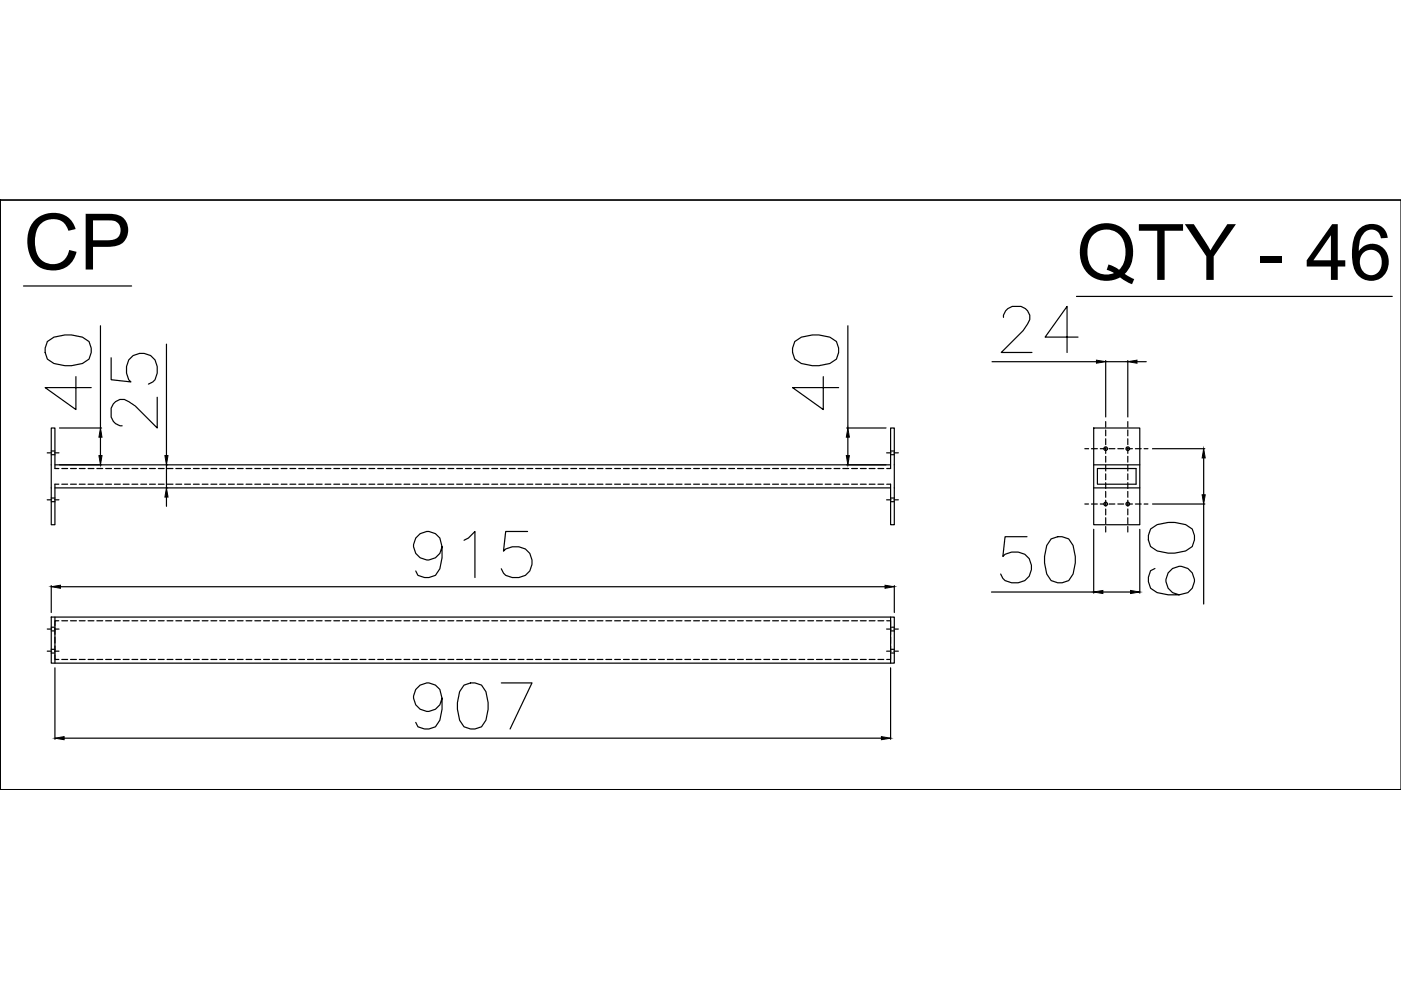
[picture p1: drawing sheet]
<svg xmlns="http://www.w3.org/2000/svg" width="297mm" height="210mm" viewBox="0 0 297 210" stroke-linecap="round" stroke-linejoin="round" font-family="sans-serif">
<defs><g id="words">
<g font-size="16.5">
<text x="5" y="57.1">CP</text>
<text x="228.2" y="59.3">QTY - 46</text>
</g>
</g></defs>
<!-- layer: 0 -->
<g fill="none" stroke="#000" stroke-width=".25">
<path d="M.1 42.4h.1M.1 42.4h296.9v125h-296.9zM.1 42.4h296.9M.1 42.4v125M5 60.6h22.9M10 72.4l1.4-.9 2.4-.5h1.4l2.3 .5 1.4 .9 .4 1.4v.9l-.4 1.4-1.4 1-2.3 .4h-1.4l-2.4-.4-1.4-1-.4-1.4v-.9zM16.1 79.9v6.9l-6.5-4.6h9.7M21.3 69.1v21.6M23.6 75.9v4.6l4.2 .5a3.8 3.8 0 0 1 .4-5.6 3.4 3.4 0 0 1 3.9 .1 3.4 3.4 0 0 1 1.2 3.6l-.4 1.4-.5 .5-.9 .4M35.3 73v23.6M168.5 72.4l1.4-.9 2.3-.5h1.4l2.3 .5 1.4 .9 .5 1.4v.9l-.5 1.4-1.4 1-2.3 .4h-1.4l-2.3-.4-1.4-1-.5-1.4v-.9zM174.5 79.9v6.9l-6.5-4.6h9.8"/>
<path d="M179.8 69.1v21.6M210.3 76.7h22.2M212.8 67.3a2.43 2.43 0 0 1 1.8-2.3h1.9a2.39 2.39 0 0 1 1.4 3.7l-1 1.4-4.6 4.6h6.5M228.2 62.8h67M228.6 71.5h-7l4.6-6.5v9.7M234.4 76.4v12M234.4 76.7h4.7M239.1 76.4v12M241.1 76.7h1.9M11.6 99.3v-8.6h-.7v20.6h.7v-8.6M11.6 98.6h177.2M12.6 90.7h8.9"/>
<path d="M21.3 92.7v3.9M33.3 84.2v6.5l-4.6-4.6-1.4-.9a2.32 2.32 0 0 0-3.7 1.4v1.8a2.43 2.43 0 0 0 2.3 1.9M35.3 98.6v4.8M179.5 90.7h8.4M179.8 92.7v3.9M188.8 99.3v-8.6h.8v20.6h-.8v-8.6M231.9 90.7h9.8v20.6h-9.8zM231.9 98.6h9.8M232.7 99.3h8.2v3.4h-8.2zM244.4 95.1h11M255.2 97.1v7.8M11.6 103.4h177.2"/>
<path d="M35.3 105.4v2M93.7 115.9a3 3 0 0 1-4.1 2.6 3 3 0 0 1-1.2-4.7 3 3 0 0 1 4.9 .3l.4 1.8v2.4l-.4 2.3-1 1.4-1.4 .5h-.9l-1.4-.5-.5-.9M98.4 114.5l.9-.4 1.4-1.4v9.8M111.9 112.7h-4.7l-.4 4.2a3.8 3.8 0 0 1 5.5 .4 3.4 3.4 0 0 1-.1 3.9 3.4 3.4 0 0 1-3.6 1.3l-1.4-.5-.4-.5-.5-.9M217.7 113.8h-4.6l-.5 4.2a3.8 3.8 0 0 1 5.6 .4 3.4 3.4 0 0 1-.1 3.9 3.4 3.4 0 0 1-3.6 1.3l-1.4-.5-.5-.5-.4-.9M222.9 114.3l1.4-.5h.9l1.4 .5 .9 1.4 .5 2.3v1.4l-.5 2.3-.9 1.4-1.4 .5h-.9l-1.4-.5-1-1.4-.4-2.3v-1.4l.4-2.3zM231.9 103.4h9.8M231.9 112.2v13.6M241.7 112.2v13.6M243.9 112.2l1.4-1 2.4-.4h1.4l2.3 .4 1.4 1 .4 1.4v.9l-.4 1.4-1.4 .9-2.3 .5h-1.4l-2.4-.5-1.4-.9-.4-1.4v-.9zM244.4 106.9h11M255.2 106.9v21.2"/>
<path d="M10.9 130.8h178.7v9.8h-178.7zM10.9 124.2v5.7M11.6 130.8v9.8M12.8 124.4h174.8M188.8 130.8v9.8M189.6 124.2v5.7M210.2 125.5h21.7M233.8 125.5h5.9M244.9 120.5l-1 .5-.4 1.4v.9l.4 1.4 1.4 .9 2.4 .5h2.3l1.9-.5a3 3 0 0 0 .3-4.8 3 3 0 0 0-4.8 1.2 3 3 0 0 0 2.6 4.1M11.6 141.6v15.2M13.6 156.5h173.3M93.7 148a3 3 0 0 1-4.1 2.6 3 3 0 0 1-1.2-4.7 3 3 0 0 1 4.9 .3l.4 1.8v2.4l-.4 2.3-1 1.4-1.4 .5h-.9l-1.4-.5-.5-.9"/>
<path d="M98.4 145.3l1.4-.5h.9l1.4 .5 .9 1.3 .5 2.4v1.4l-.5 2.3-.9 1.4-1.4 .5h-.9l-1.4-.5-1-1.4-.4-2.3v-1.4l.4-2.4zM106.3 144.8h6.5l-4.7 9.8M188.8 141.6v15.2"/>
<circle cx="234.4" cy="95.1" r=".39"/>
<circle cx="239.1" cy="95.1" r=".39"/>
<circle cx="234.4" cy="106.9" r=".39"/>
<circle cx="239.1" cy="106.9" r=".39"/>
</g>
<!-- layer: HIDDEN -->
<g fill="none" stroke="#000" stroke-width=".25">
<path d="M10 96h.9M10.9 95.6h.7M10.9 96.4h.7M11.6 96h.9M11.6 99.3h.9M13.1 99.3h1.2M15 99.3h1.2M16.8 99.3h1.3M18.7 99.3h1.2M20.5 99.3h1.3M22.4 99.3h1.2M24.3 99.3h1.2"/>
<path d="M26.1 99.3h1.3M28 99.3h1.2M29.8 99.3h1.3M31.7 99.3h1.2M33.6 99.3h1.2M35.4 99.3h1.3M37.3 99.3h1.2M39.1 99.3h1.3M41 99.3h1.2M42.9 99.3h1.2M44.7 99.3h1.3M46.6 99.3h1.2"/>
<path d="M48.4 99.3h1.3M50.3 99.3h1.2M52.2 99.3h1.2M54 99.3h1.3M55.9 99.3h1.2M57.7 99.3h1.3M59.6 99.3h1.3M61.5 99.3h1.2M63.3 99.3h1.3M65.2 99.3h1.2M67.1 99.3h1.2M68.9 99.3h1.3"/>
<path d="M70.8 99.3h1.2M72.6 99.3h1.3M74.5 99.3h1.2M76.4 99.3h1.2M78.2 99.3h1.3M80.1 99.3h1.2M81.9 99.3h1.3M83.8 99.3h1.2M85.7 99.3h1.2M87.5 99.3h1.3M89.4 99.3h1.2M91.2 99.3h1.3"/>
<path d="M93.1 99.3h1.2M95 99.3h1.2M96.8 99.3h1.3M98.7 99.3h1.2M100.5 99.3h1.3M102.4 99.3h1.2M104.3 99.3h1.2M106.1 99.3h1.3M108 99.3h1.2M109.9 99.3h1.2M111.7 99.3h1.3M113.6 99.3h1.2"/>
<path d="M115.4 99.3h1.3M117.3 99.3h1.2M119.2 99.3h1.2M121 99.3h1.3M122.9 99.3h1.2M124.7 99.3h1.3M126.6 99.3h1.2M128.5 99.3h1.2M130.3 99.3h1.3M132.2 99.3h1.2M134 99.3h1.3M135.9 99.3h1.2"/>
<path d="M137.8 99.3h1.2M139.6 99.3h1.3M141.5 99.3h1.2M143.3 99.3h1.3M145.2 99.3h1.2M147.1 99.3h1.2M148.9 99.3h1.3M150.8 99.3h1.2M152.7 99.3h1.2M154.5 99.3h1.3M156.4 99.3h1.2M158.2 99.3h1.3"/>
<path d="M160.1 99.3h1.2M162 99.3h1.2M163.8 99.3h1.3M165.7 99.3h1.2M167.5 99.3h1.3M169.4 99.3h1.2M171.3 99.3h1.2M173.1 99.3h1.3M175 99.3h1.2M176.8 99.3h1.3M178.7 99.3h1.2M180.6 99.3h1.2"/>
<path d="M182.4 99.3h1.3M184.3 99.3h1.2M186.1 99.3h1.3M188 96h.9M188 99.3h.8M188.8 95.6h.8M188.8 96.4h.8M189.5 96h1M230 95.1h.8M231.4 95.1h1.3M233.3 95.1h1.2M234.4 89.4v1.2"/>
<path d="M234.4 91.2v1.2M234.4 93v1.3M234.4 94.9v1.2M234.4 96.8v1.2M234.4 98.6v1.3M235.1 95.1h1.3M237 95.1h1.2M238.9 95.1h1.2M239.1 89.4v1.2M239.1 91.2v1.2M239.1 93v1.3M239.1 94.9v1.2"/>
<path d="M239.1 96.8v1.2M239.1 98.6v1.3M240.7 95.1h1.3M242.6 95.1h.8M10 106h.9M10.9 106.4h.7M10.9 105.6h.7M11.6 106h.9M11.6 102.7h.9M13.1 102.7h1.2M15 102.7h1.2M16.8 102.7h1.3"/>
<path d="M18.7 102.7h1.2M20.5 102.7h1.3M22.4 102.7h1.2M24.3 102.7h1.2M26.1 102.7h1.3M28 102.7h1.2M29.8 102.7h1.3M31.7 102.7h1.2M33.6 102.7h1.2M35.4 102.7h1.3M37.3 102.7h1.2M39.1 102.7h1.3"/>
<path d="M41 102.7h1.2M42.9 102.7h1.2M44.7 102.7h1.3M46.6 102.7h1.2M48.4 102.7h1.3M50.3 102.7h1.2M52.2 102.7h1.2M54 102.7h1.3M55.9 102.7h1.2M57.7 102.7h1.3M59.6 102.7h1.3M61.5 102.7h1.2"/>
<path d="M63.3 102.7h1.3M65.2 102.7h1.2M67.1 102.7h1.2M68.9 102.7h1.3M70.8 102.7h1.2M72.6 102.7h1.3M74.5 102.7h1.2M76.4 102.7h1.2M78.2 102.7h1.3M80.1 102.7h1.2M81.9 102.7h1.3M83.8 102.7h1.2"/>
<path d="M85.7 102.7h1.2M87.5 102.7h1.3M89.4 102.7h1.2M91.2 102.7h1.3M93.1 102.7h1.2M95 102.7h1.2M96.8 102.7h1.3M98.7 102.7h1.2M100.5 102.7h1.3M102.4 102.7h1.2M104.3 102.7h1.2M106.1 102.7h1.3"/>
<path d="M108 102.7h1.2M109.9 102.7h1.2M111.7 102.7h1.3M113.6 102.7h1.2M115.4 102.7h1.3M117.3 102.7h1.2M119.2 102.7h1.2M121 102.7h1.3M122.9 102.7h1.2M124.7 102.7h1.3M126.6 102.7h1.2M128.5 102.7h1.2"/>
<path d="M130.3 102.7h1.3M132.2 102.7h1.2M134 102.7h1.3M135.9 102.7h1.2M137.8 102.7h1.2M139.6 102.7h1.3M141.5 102.7h1.2M143.3 102.7h1.3M145.2 102.7h1.2M147.1 102.7h1.2M148.9 102.7h1.3M150.8 102.7h1.2"/>
<path d="M152.7 102.7h1.2M154.5 102.7h1.3M156.4 102.7h1.2M158.2 102.7h1.3M160.1 102.7h1.2M162 102.7h1.2M163.8 102.7h1.3M165.7 102.7h1.2M167.5 102.7h1.3M169.4 102.7h1.2M171.3 102.7h1.2M173.1 102.7h1.3"/>
<path d="M175 102.7h1.2M176.8 102.7h1.3M178.7 102.7h1.2M180.6 102.7h1.2M182.4 102.7h1.3M184.3 102.7h1.2M186.1 102.7h1.3M188 106h.9M188 102.7h.8M188.8 106.4h.8M188.8 105.6h.8M189.5 106h1"/>
<path d="M230 106.9h.8M231.4 106.9h1.3M233.3 106.9h1.2M234.4 100.5v1.2M234.4 102.3v1.3M234.4 104.2v1.2M234.4 106.1v1.2M234.4 107.9v1.3M234.4 109.8v1.2M234.4 111.6v1.2M235.1 106.9h1.3M237 106.9h1.2"/>
<path d="M238.9 106.9h1.2M239.1 100.5v1.2M239.1 102.3v1.3M239.1 104.2v1.2M239.1 106.1v1.2M239.1 107.9v1.3M239.1 109.8v1.2M239.1 111.6v1.2M240.7 106.9h1.3M242.6 106.9h.8M10 133.4h1M10 138.1h1"/>
<path d="M10.9 133h.7M10.9 133.8h.7M10.9 137.7h.7M10.9 138.5h.7M11.6 133.4h.9M11.6 138.1h.9M11.6 138.8v1h.9M11.6 133.2v1.3M11.6 135.1v1.2M11.6 137v1.2M12.5 131.6h-.9v1M13.1 139.8h1.2"/>
<path d="M13.1 131.6h1.2M15 139.8h1.2M15 131.6h1.2M16.8 139.8h1.3M16.8 131.6h1.3M18.7 139.8h1.2M18.7 131.6h1.2M20.5 139.8h1.3M20.5 131.6h1.3M22.4 139.8h1.2M22.4 131.6h1.2M24.3 139.8h1.2"/>
<path d="M24.3 131.6h1.2M26.1 139.8h1.3M26.1 131.6h1.3M28 139.8h1.2M28 131.6h1.2M29.8 139.8h1.3M29.8 131.6h1.3M31.7 139.8h1.2M31.7 131.6h1.2M33.6 139.8h1.2M33.6 131.6h1.2M35.4 139.8h1.3"/>
<path d="M35.4 131.6h1.3M37.3 139.8h1.2M37.3 131.6h1.2M39.1 139.8h1.3M39.1 131.6h1.3M41 139.8h1.2M41 131.6h1.2M42.9 139.8h1.2M42.9 131.6h1.2M44.7 139.8h1.3M44.7 131.6h1.3M46.6 139.8h1.2"/>
<path d="M46.6 131.6h1.2M48.4 139.8h1.3M48.4 131.6h1.3M50.3 139.8h1.2M50.3 131.6h1.2M52.2 139.8h1.2M52.2 131.6h1.2M54 139.8h1.3M54 131.6h1.3M55.9 139.8h1.2M55.9 131.6h1.2M57.7 139.8h1.3"/>
<path d="M57.7 131.6h1.3M59.6 139.8h1.3M59.6 131.6h1.3M61.5 139.8h1.2M61.5 131.6h1.2M63.3 139.8h1.3M63.3 131.6h1.3M65.2 139.8h1.2M65.2 131.6h1.2M67.1 139.8h1.2M67.1 131.6h1.2M68.9 139.8h1.3"/>
<path d="M68.9 131.6h1.3M70.8 139.8h1.2M70.8 131.6h1.2M72.6 139.8h1.3M72.6 131.6h1.3M74.5 139.8h1.2M74.5 131.6h1.2M76.4 139.8h1.2M76.4 131.6h1.2M78.2 139.8h1.3M78.2 131.6h1.3M80.1 139.8h1.2"/>
<path d="M80.1 131.6h1.2M81.9 139.8h1.3M81.9 131.6h1.3M83.8 139.8h1.2M83.8 131.6h1.2M85.7 139.8h1.2M85.7 131.6h1.2M87.5 139.8h1.3M87.5 131.6h1.3M89.4 139.8h1.2M89.4 131.6h1.2M91.2 139.8h1.3"/>
<path d="M91.2 131.6h1.3M93.1 139.8h1.2M93.1 131.6h1.2M95 139.8h1.2M95 131.6h1.2M96.8 139.8h1.3M96.8 131.6h1.3M98.7 139.8h1.2M98.7 131.6h1.2M100.5 139.8h1.3M100.5 131.6h1.3M102.4 139.8h1.2"/>
<path d="M102.4 131.6h1.2M104.3 139.8h1.2M104.3 131.6h1.2M106.1 139.8h1.3M106.1 131.6h1.3M108 139.8h1.2M108 131.6h1.2M109.9 139.8h1.2M109.9 131.6h1.2M111.7 139.8h1.3M111.7 131.6h1.3M113.6 139.8h1.2"/>
<path d="M113.6 131.6h1.2M115.4 139.8h1.3M115.4 131.6h1.3M117.3 139.8h1.2M117.3 131.6h1.2M119.2 139.8h1.2M119.2 131.6h1.2M121 139.8h1.3M121 131.6h1.3M122.9 139.8h1.2M122.9 131.6h1.2M124.7 139.8h1.3"/>
<path d="M124.7 131.6h1.3M126.6 139.8h1.2M126.6 131.6h1.2M128.5 139.8h1.2M128.5 131.6h1.2M130.3 139.8h1.3M130.3 131.6h1.3M132.2 139.8h1.2M132.2 131.6h1.2M134 139.8h1.3M134 131.6h1.3M135.9 139.8h1.2"/>
<path d="M135.9 131.6h1.2M137.8 139.8h1.2M137.8 131.6h1.2M139.6 139.8h1.3M139.6 131.6h1.3M141.5 139.8h1.2M141.5 131.6h1.2M143.3 139.8h1.3M143.3 131.6h1.3M145.2 139.8h1.2M145.2 131.6h1.2M147.1 139.8h1.2"/>
<path d="M147.1 131.6h1.2M148.9 139.8h1.3M148.9 131.6h1.3M150.8 139.8h1.2M150.8 131.6h1.2M152.7 139.8h1.2M152.7 131.6h1.2M154.5 139.8h1.3M154.5 131.6h1.3M156.4 139.8h1.2M156.4 131.6h1.2M158.2 139.8h1.3"/>
<path d="M158.2 131.6h1.3M160.1 139.8h1.2M160.1 131.6h1.2M162 139.8h1.2M162 131.6h1.2M163.8 139.8h1.3M163.8 131.6h1.3M165.7 139.8h1.2M165.7 131.6h1.2M167.5 139.8h1.3M167.5 131.6h1.3M169.4 139.8h1.2"/>
<path d="M169.4 131.6h1.2M171.3 139.8h1.2M171.3 131.6h1.2M173.1 139.8h1.3M173.1 131.6h1.3M175 139.8h1.2M175 131.6h1.2M176.8 139.8h1.3M176.8 131.6h1.3M178.7 139.8h1.2M178.7 131.6h1.2M180.6 139.8h1.2"/>
<path d="M180.6 131.6h1.2M182.4 139.8h1.3M182.4 131.6h1.3M184.3 139.8h1.2M184.3 131.6h1.2M186.1 139.8h1.3M186.1 131.6h1.3M188 133.4h.9M188 138.1h.9M188 131.6h.8v1M188.8 138.8v1h-.8M188.8 133.2v1.3"/>
<path d="M188.8 135.1v1.2M188.8 137v1.2M188.8 133h.8M188.8 133.8h.8M188.8 137.7h.8M188.8 138.5h.8M189.5 133.4h1M189.5 138.1h1"/>
</g>
<!-- layer: 0 -->
<g fill="#000" stroke="#000" stroke-width=".21">
<path d="M232.5 76.4l1.9 .3-1.9 .3zM239.1 76.7l2-.3v.6zM21 96.6h.6l-.3 2zM21.3 90.7l.3 2h-.6zM35 96.6h.6l-.3 2zM179.4 96.6h.7l-.3 2zM179.8 90.7l.3 2h-.7zM255.2 95.1l.3 2h-.6zM35.3 103.4l.3 2h-.6zM254.9 104.9h.6l-.3 2zM10.9 124.4l1.9-.3v.6zM187.6 124.1l2 .3-2 .3z"/>
<path d="M231.9 125.5l1.9-.3v.6zM239.7 125.2l2 .3-2 .3zM11.6 156.5l2-.3v.6zM186.9 156.2l1.9 .3-1.9 .3z"/>
</g>
<use href="#words"/>
</svg>
